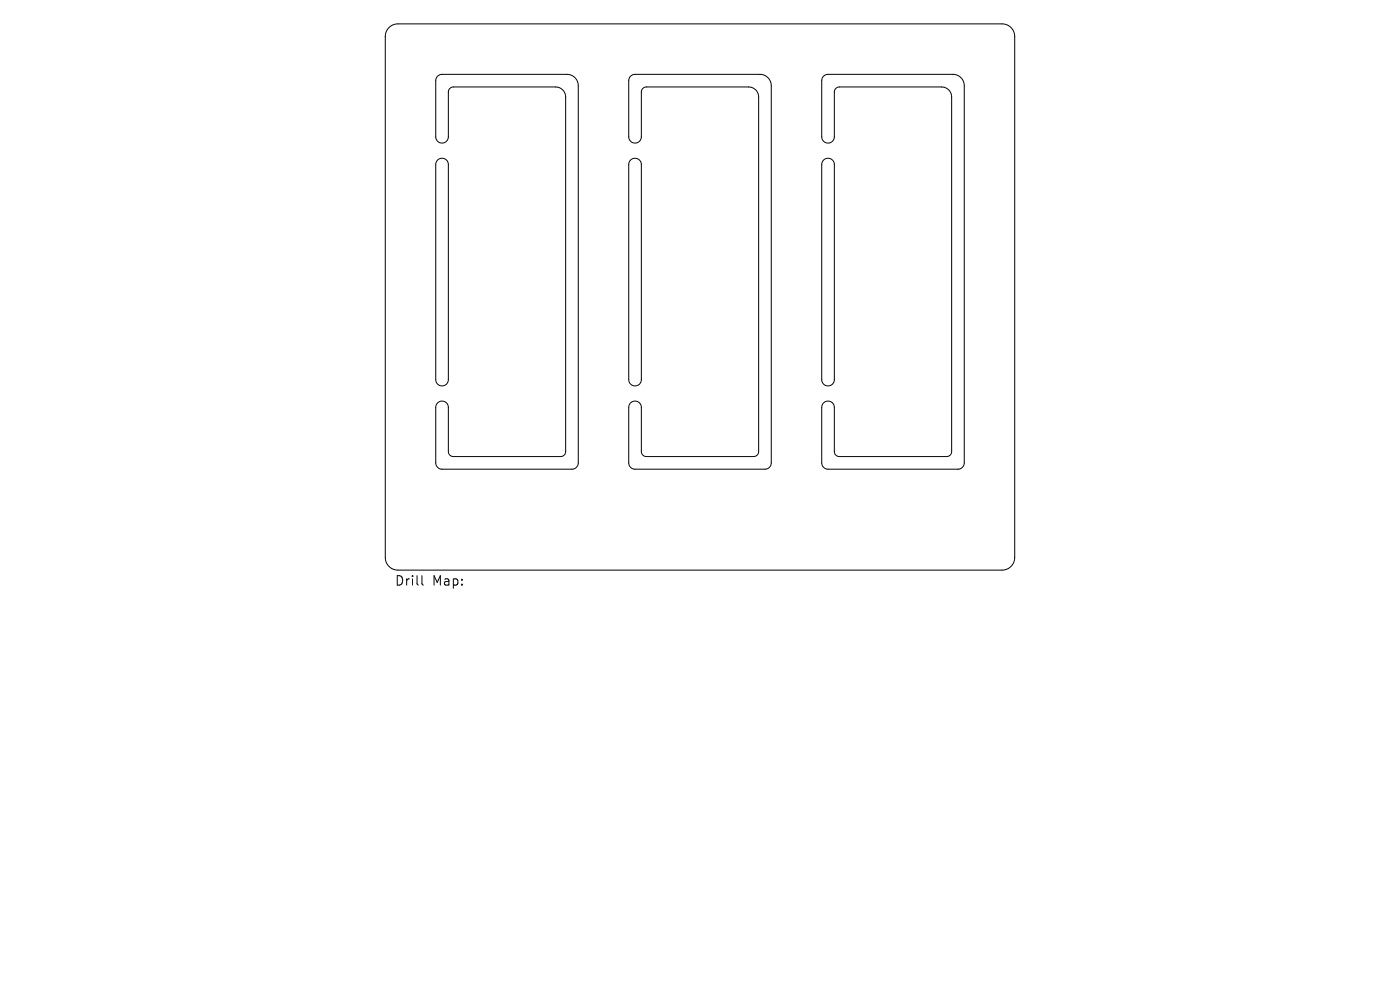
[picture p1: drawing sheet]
<svg xmlns="http://www.w3.org/2000/svg" width="297mm" height="210mm" viewBox="0 0 297 210" stroke-linecap="round" stroke-linejoin="round" font-family="sans-serif">
<defs><g id="words">
<g font-size="2.8">
<text x="83.7" y="124.5">Drill</text>
<text x="91.7" y="124.5">Map:</text>
</g>
</g></defs>
<path d="M82.5 5.9a2.68 2.68 0 0 1 1.9-.8h128.2a2.68 2.68 0 0 1 2.7 2.6v110.6a2.68 2.68 0 0 1-2.7 2.6h-128.2a2.68 2.68 0 0 1-2.7-2.6v-110.6a2.68 2.68 0 0 1 .8-1.8zM92.8 16.2l1-.4h26.5a2.41 2.41 0 0 1 2.4 2.4v80a1.34 1.34 0 0 1-1.4 1.3h-27.5a1.34 1.34 0 0 1-1.4-1.3v-11.8a1.34 1.34 0 0 1 1.4-1.3 1.34 1.34 0 0 1 1.3 1.3v9.4a1.07 1.07 0 0 0 1.1 1.1h22.7a1.07 1.07 0 0 0 1.1-1.1v-75.2a2.14 2.14 0 0 0-2.1-2.2h-21.7a1.07 1.07 0 0 0-1.1 1.1v9.5a1.34 1.34 0 0 1-1.3 1.4 1.34 1.34 0 0 1-1.4-1.4v-11.9zM133.8 16.2l.9-.4h26.5a2.41 2.41 0 0 1 2.4 2.4v80a1.34 1.34 0 0 1-1.3 1.3h-27.6a1.34 1.34 0 0 1-1.3-1.3v-11.8a1.34 1.34 0 0 1 1.3-1.3 1.34 1.34 0 0 1 1.4 1.3v9.4a1.07 1.07 0 0 0 1 1.1h22.8a1.07 1.07 0 0 0 1-1.1v-75.2a2.14 2.14 0 0 0-2.1-2.2h-21.7a1.07 1.07 0 0 0-1 1.1v9.5a1.34 1.34 0 0 1-1.4 1.4 1.34 1.34 0 0 1-1.3-1.4v-11.9zM174.7 16.2l1-.4h26.5a2.41 2.41 0 0 1 2.4 2.4v80a1.34 1.34 0 0 1-1.4 1.3h-27.5a1.34 1.34 0 0 1-1.4-1.3v-11.8a1.34 1.34 0 0 1 1.4-1.3 1.34 1.34 0 0 1 1.3 1.3v9.4a1.07 1.07 0 0 0 1.1 1.1h22.7a1.07 1.07 0 0 0 1.1-1.1v-75.2a2.14 2.14 0 0 0-2.2-2.2h-21.6a1.07 1.07 0 0 0-1.1 1.1v9.5a1.34 1.34 0 0 1-1.3 1.4 1.34 1.34 0 0 1-1.4-1.4v-11.9zM92.8 34a1.34 1.34 0 0 1 1.5-.3 1.34 1.34 0 0 1 .8 1.2v45.6a1.34 1.34 0 0 1-1.3 1.4 1.34 1.34 0 0 1-1.4-1.4v-45.6zM133.8 34a1.34 1.34 0 0 1 1.4-.3 1.34 1.34 0 0 1 .9 1.2v45.6a1.34 1.34 0 0 1-1.4 1.4 1.34 1.34 0 0 1-1.3-1.4v-45.6zM174.7 34a1.34 1.34 0 0 1 1.5-.3 1.34 1.34 0 0 1 .8 1.2v45.6a1.34 1.34 0 0 1-1.3 1.4 1.34 1.34 0 0 1-1.4-1.4v-45.6zM89.5 122.1v1.7l.3 .3" fill="none" stroke="#000" stroke-width=".21"/>
<use href="#words"/>
</svg>
